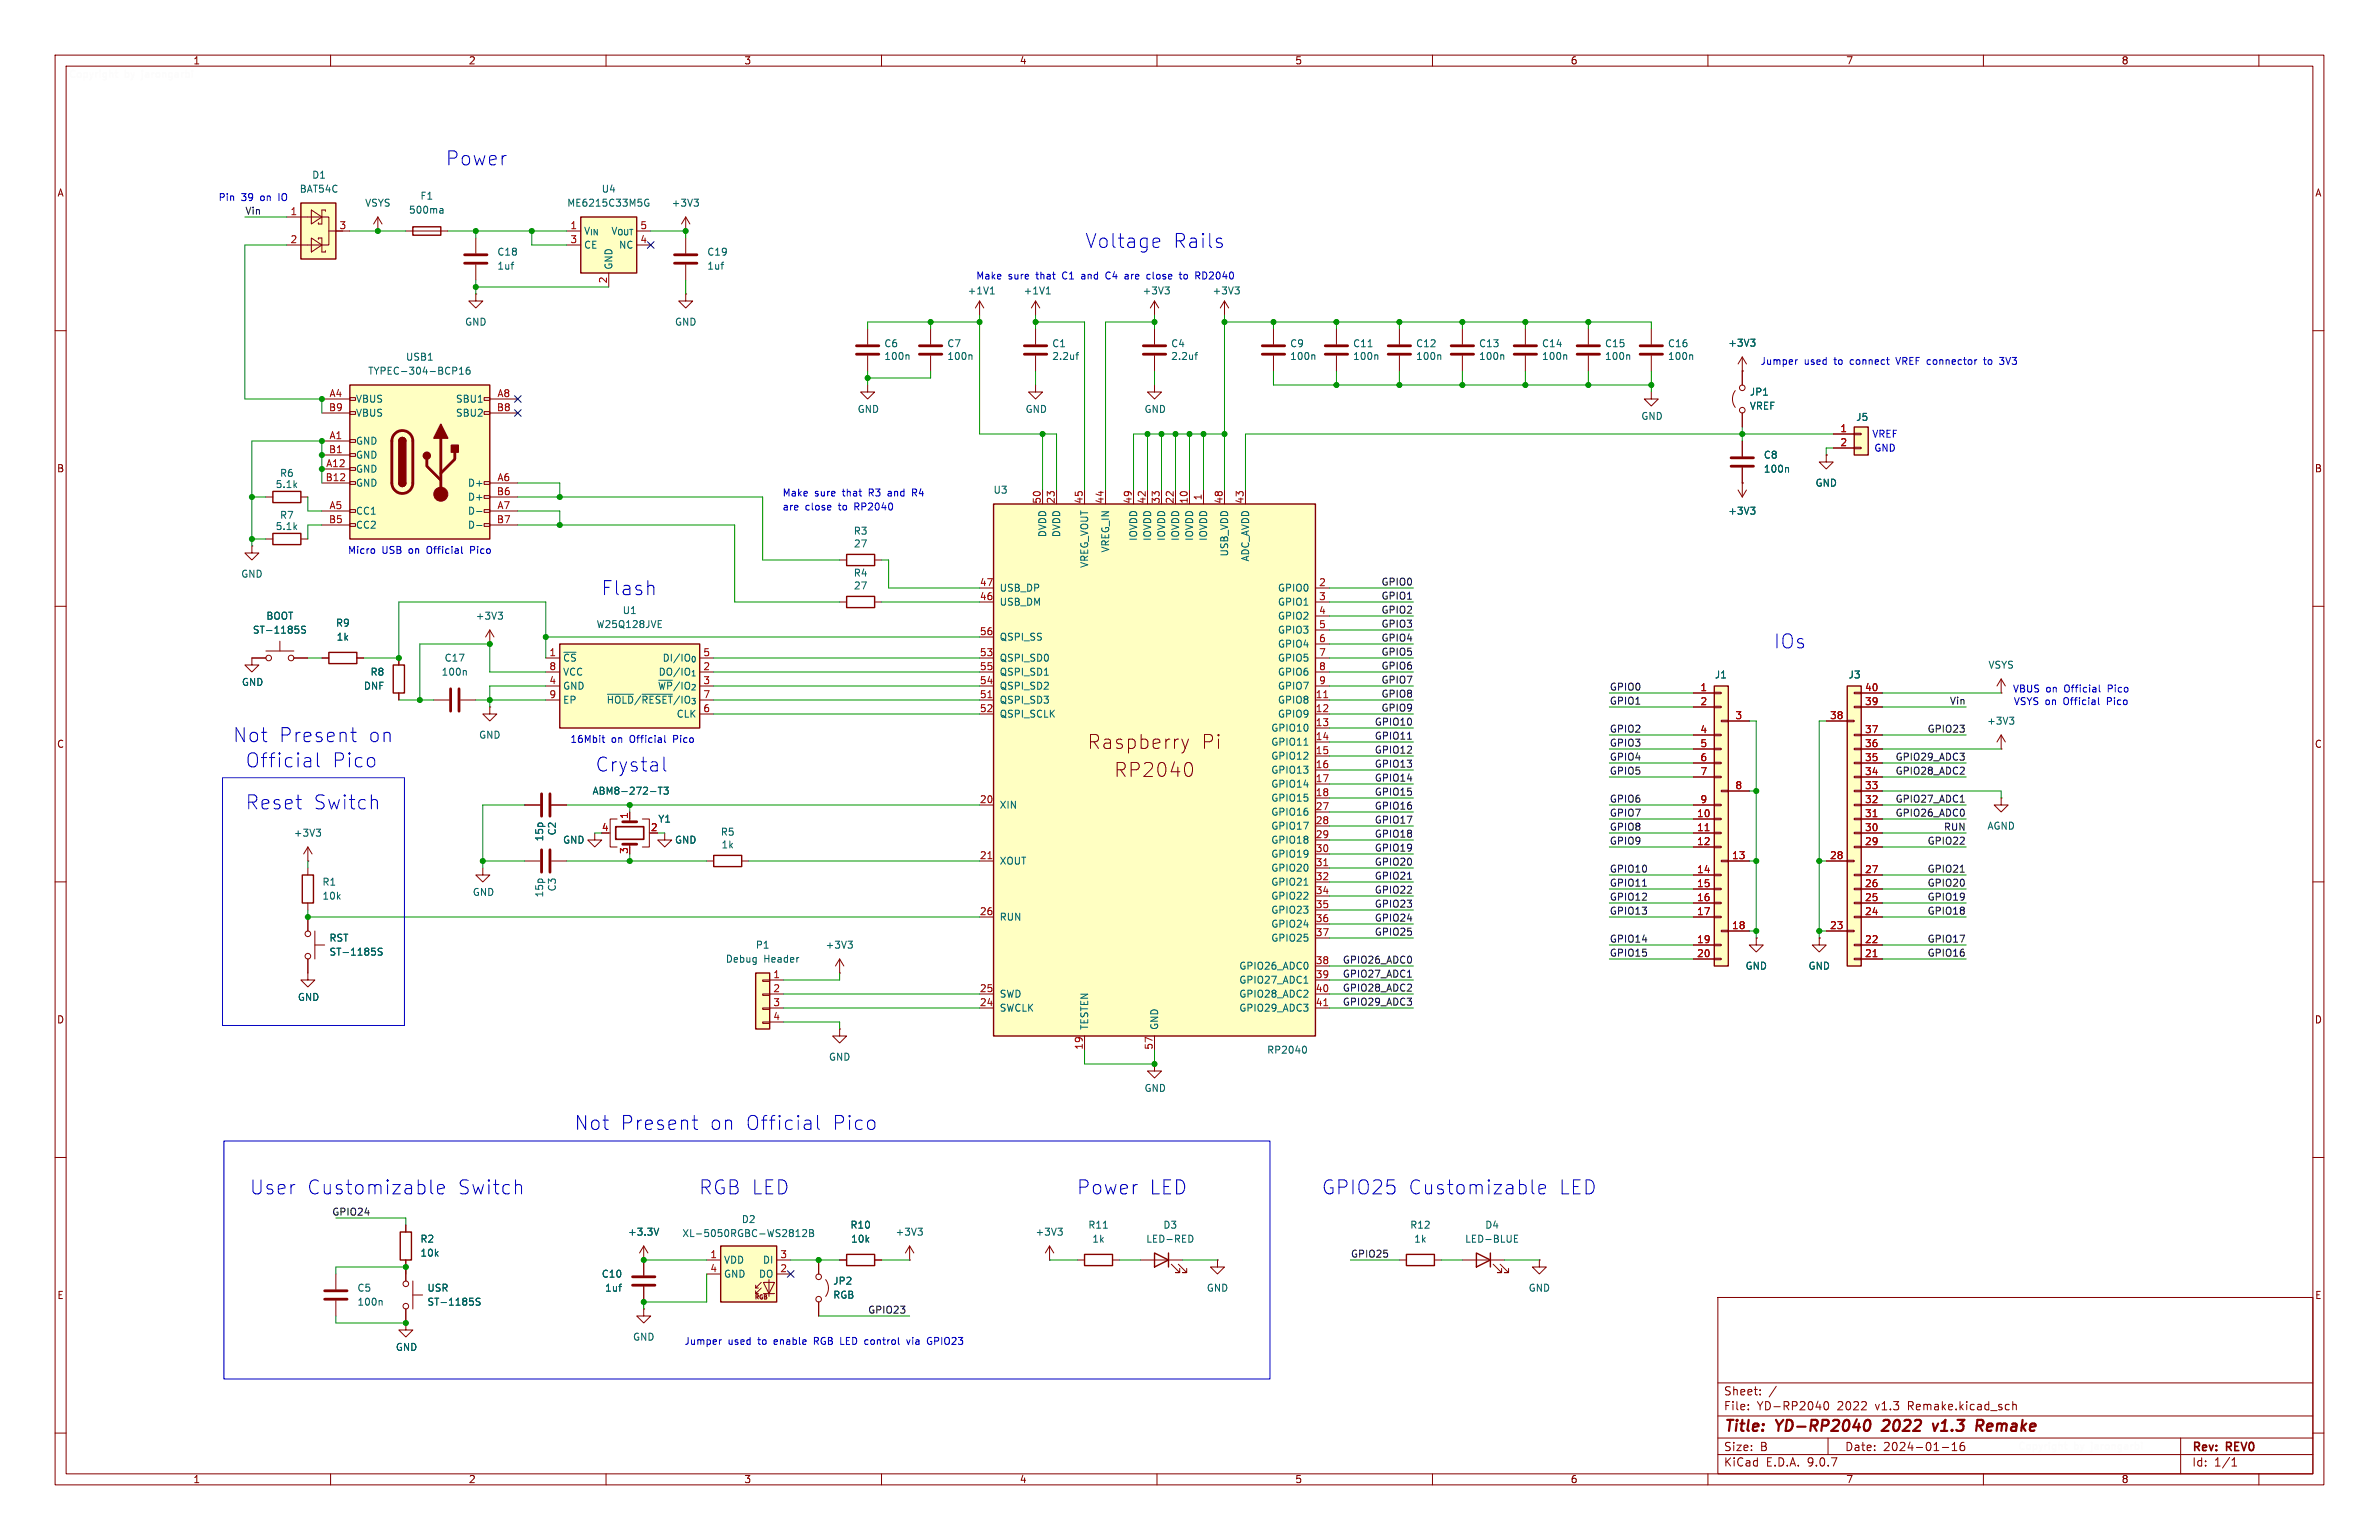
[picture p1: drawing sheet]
<svg xmlns="http://www.w3.org/2000/svg" width="432mm" height="279mm" viewBox="0 0 432 279" stroke-linecap="round" stroke-linejoin="round" font-family="sans-serif">
<defs><g id="words">
<g font-size="3.5" fill="#0000c2">
<text x="80.8" y="30.2">Power</text>
<text x="196.8" y="45.2">Voltage</text>
<text x="212.8" y="45.2">Rails</text>
<text x="109.3" y="108.2">Flash</text>
<text x="321.8" y="117.9">IOs</text>
<text x="42.2" y="134.9">Not</text>
<text x="50.5" y="134.9">Present</text>
<text x="66.6" y="134.9">on</text>
<text x="44.4" y="139.5">Official</text>
<text x="60.1" y="139.5">Pico</text>
<text x="107.9" y="140.2">Crystal</text>
<text x="44.4" y="147.1">Reset</text>
<text x="56.7" y="147.1">Switch</text>
<text x="104.1" y="205.2">Not</text>
<text x="112.4" y="205.2">Present</text>
<text x="128.6" y="205.2">on</text>
<text x="135.1" y="205.2">Official</text>
<text x="150.7" y="205.2">Pico</text>
<text x="45.2" y="216.9">User</text>
<text x="55.6" y="216.9">Customizable</text>
<text x="82.8" y="216.9">Switch</text>
<text x="126.7" y="216.9">RGB LED</text>
<text x="195.3" y="216.9">Power</text>
<text x="208.5" y="216.9">LED</text>
<text x="239.8" y="216.9">GPIO25</text>
<text x="255.4" y="216.9">Customizable</text>
<text x="282.7" y="216.9">LED</text>
</g>
<g font-size="3.5" fill="#840000">
<text x="197.4" y="136.1">Raspberry</text>
<text x="218" y="136.1">Pi</text>
<text x="202.2" y="141.2">RP2040</text>
</g>
<g font-size="2.8" fill="#840000">
<text x="312.8" y="260.3">Title:</text>
<text x="322.5" y="260.3">YD-RP2040</text>
<text x="342.6" y="260.3">2022</text>
<text x="352.5" y="260.3">v1.3</text>
<text x="361.1" y="260.3">Remake</text>
</g>
<g font-size="2.1" fill="#840000">
<text x="312.8" y="256.1">File:</text>
<text x="312.8" y="253.4">Sheet:</text>
<text x="318.9" y="256.1">YD-RP2040</text>
<text x="333.5" y="256.1">2022</text>
<text x="340.6" y="256.1">v1.3</text>
<text x="346.6" y="256.1">Remake.kicad_sch</text>
<text x="312.8" y="263.5">Size:</text>
<text x="319.5" y="263.5">B</text>
<text x="334.8" y="263.5">Date:</text>
<text x="341.8" y="263.5">2024-01-16</text>
<text x="397.8" y="263.7">Rev:</text>
<text x="404.2" y="263.7">REV0</text>
<text x="312.8" y="266.3">KiCad</text>
<text x="320.5" y="266.3">E.D.A.</text>
<text x="328.1" y="266.3">9.0.7</text>
<text x="397.8" y="266.3">Id:</text>
<text x="401.9" y="266.3">1/1</text>
</g>
<g font-size="1.8" fill="#840000">
<text x="35" y="11.9">1</text>
<text x="85" y="11.9">2</text>
<text x="135" y="11.9">3</text>
<text x="185" y="11.9">4</text>
<text x="235" y="11.9">5</text>
<text x="285" y="11.9">6</text>
<text x="335" y="11.9">7</text>
<text x="385" y="11.9">8</text>
<text x="10.3" y="35.9">A</text>
<text x="420.1" y="35.9">A</text>
<text x="10.3" y="85.9">B</text>
<text x="420.1" y="85.9">B</text>
<text x="10.3" y="135.9">C</text>
<text x="420.1" y="135.9">C</text>
<text x="10.3" y="185.9">D</text>
<text x="420.1" y="185.9">D</text>
<text x="10.3" y="235.9">E</text>
<text x="420.1" y="235.9">E</text>
<text x="35" y="269.3">1</text>
<text x="85" y="269.3">2</text>
<text x="135" y="269.3">3</text>
<text x="185" y="269.3">4</text>
<text x="235" y="269.3">5</text>
<text x="285" y="269.3">6</text>
<text x="335" y="269.3">7</text>
<text x="385" y="269.3">8</text>
</g>
<g font-size="1.8" fill="#006464">
<text x="54.3" y="35.2">BAT54C</text>
<text x="56.6" y="32.6">D1</text>
<text x="109.1" y="35.2">U4</text>
<text x="66.2" y="37.7">VSYS</text>
<text x="74.1" y="39">500ma</text>
<text x="76.2" y="36.4">F1</text>
<text x="102.9" y="37.7">ME6215C33M5G</text>
<text x="121.8" y="37.7">+3V3</text>
<text x="90.2" y="46.6">C18</text>
<text x="105.9" y="42.8">V_{IN}V_{OUT}</text>
<text x="105.9" y="45.3">CE</text>
<text x="112.3" y="45.3">NC</text>
<text x="128.3" y="46.6">C19</text>
<text x="90.2" y="49.1">1uf</text>
<text x="111.4" y="49" transform="rotate(-90 111.4 49)">GND</text>
<text x="128.3" y="49.1">1uf</text>
<text x="175.5" y="53.6">+1V1</text>
<text x="185.7" y="53.6">+1V1</text>
<text x="207.3" y="53.6">+3V3</text>
<text x="220" y="53.6">+3V3</text>
<text x="84.3" y="59.3">GND</text>
<text x="122.4" y="59.3">GND</text>
<text x="73.6" y="65.6">USB1</text>
<text x="160.4" y="63.2">C6</text>
<text x="160.4" y="65.5">100n</text>
<text x="171.8" y="63.2">C7</text>
<text x="171.8" y="65.5">100n</text>
<text x="190.9" y="63.2">C1</text>
<text x="190.9" y="65.5">2.2uf</text>
<text x="212.5" y="63.2">C4</text>
<text x="212.5" y="65.5">2.2uf</text>
<text x="234.1" y="63.2">C9</text>
<text x="234.1" y="65.5">100n</text>
<text x="245.5" y="65.5">100n</text>
<text x="245.5" y="63.2">C11</text>
<text x="256.9" y="65.5">100n</text>
<text x="256.9" y="63.2">C12</text>
<text x="268.4" y="65.5">100n</text>
<text x="268.4" y="63.2">C13</text>
<text x="279.8" y="65.5">100n</text>
<text x="279.8" y="63.2">C14</text>
<text x="291.2" y="65.5">100n</text>
<text x="291.2" y="63.2">C15</text>
<text x="302.7" y="65.5">100n</text>
<text x="302.7" y="63.2">C16</text>
<text x="313.6" y="63.1">+3V3</text>
<text x="66.7" y="68.2">TYPEC-304-BCP16</text>
<text x="317.5" y="72">JP1</text>
<text x="64.5" y="73.3">VBUS</text>
<text x="64.5" y="75.8">VBUS</text>
<text x="82.7" y="73.3">SBU1</text>
<text x="82.7" y="75.8">SBU2</text>
<text x="155.6" y="75.1">GND</text>
<text x="186.1" y="75.1">GND</text>
<text x="207.6" y="75.1">GND</text>
<text x="297.8" y="76.4">GND</text>
<text x="317.5" y="74.5">VREF</text>
<text x="336.8" y="76.6">J5</text>
<text x="64.5" y="80.9">GND</text>
<text x="64.5" y="83.4">GND</text>
<text x="320" y="83.4">C8</text>
<text x="49.9" y="88.7">5.1k</text>
<text x="50.7" y="86.7">R6</text>
<text x="64.5" y="86">GND</text>
<text x="64.5" y="88.5">GND</text>
<text x="84.8" y="88.5">D+</text>
<text x="180.2" y="89.8">U3</text>
<text x="320" y="86">100n</text>
<text x="329.4" y="88.5">GND</text>
<text x="50.7" y="94.3">R7</text>
<text x="64.5" y="93.6">CC1</text>
<text x="84.8" y="91">D+</text>
<text x="84.8" y="93.6">D-</text>
<text x="313.6" y="93.6">+3V3</text>
<text x="49.9" y="96.4">5.1k</text>
<text x="64.5" y="96.1">CC2</text>
<text x="84.8" y="96.1">D-</text>
<text x="154.9" y="97.2">R3</text>
<text x="154.9" y="99.5">27</text>
<text x="190.1" y="97.6" transform="rotate(-90 190.1 97.6)">DVDD</text>
<text x="192.6" y="97.6" transform="rotate(-90 192.6 97.6)">DVDD</text>
<text x="201.5" y="100.3" transform="rotate(-90 201.5 100.3)">VREG_IN</text>
<text x="206.6" y="98.2" transform="rotate(-90 206.6 98.2)">IOVDD</text>
<text x="209.1" y="98.2" transform="rotate(-90 209.1 98.2)">IOVDD</text>
<text x="211.7" y="98.2" transform="rotate(-90 211.7 98.2)">IOVDD</text>
<text x="214.2" y="98.2" transform="rotate(-90 214.2 98.2)">IOVDD</text>
<text x="216.8" y="98.2" transform="rotate(-90 216.8 98.2)">IOVDD</text>
<text x="219.3" y="98.2" transform="rotate(-90 219.3 98.2)">IOVDD</text>
<text x="223.1" y="101.1" transform="rotate(-90 223.1 101.1)">USB_VDD</text>
<text x="226.9" y="102" transform="rotate(-90 226.9 102)">ADC_AVDD</text>
<text x="43.7" y="105">GND</text>
<text x="154.9" y="104.8">R4</text>
<text x="154.9" y="107.1">27</text>
<text x="181.4" y="107.5">USB_DP</text>
<text x="197.7" y="103.1" transform="rotate(-90 197.7 103.1)">VREG_VOUT</text>
<text x="231.9" y="107.5">GPIO0</text>
<text x="48.2" y="112.6">BOOT</text>
<text x="60.9" y="113.9">R9</text>
<text x="86.3" y="112.6">+3V3</text>
<text x="112.9" y="111.6">U1</text>
<text x="181.4" y="110.1">USB_DM</text>
<text x="231.9" y="110.1">GPIO1</text>
<text x="231.9" y="112.6">GPIO2</text>
<text x="45.8" y="115.2">ST-1185S</text>
<text x="61" y="116.4">1k</text>
<text x="108.2" y="114.1">W25Q128JVE</text>
<text x="181.4" y="116.4">QSPI_SS</text>
<text x="231.9" y="115.2">GPIO3</text>
<text x="231.9" y="117.7">GPIO4</text>
<text x="43.8" y="124.6">GND</text>
<text x="65.9" y="125.3">DNF</text>
<text x="67.2" y="122.8">R8</text>
<text x="80.1" y="122.8">100n</text>
<text x="80.6" y="120.2">C17</text>
<text x="102.1" y="120.2">~{CS}</text>
<text x="102.1" y="122.8">VCC</text>
<text x="102.1" y="125.3">GND</text>
<text x="119.3" y="125.3">~{WP}/IO_{2}</text>
<text x="119.4" y="122.8">DO/IO_{1}</text>
<text x="120.1" y="120.2">DI/IO_{0}</text>
<text x="181.4" y="120.2">QSPI_SD0</text>
<text x="181.4" y="122.8">QSPI_SD1</text>
<text x="181.4" y="125.3">QSPI_SD2</text>
<text x="231.9" y="120.2">GPIO5</text>
<text x="231.9" y="122.8">GPIO6</text>
<text x="231.9" y="125.3">GPIO7</text>
<text x="311.2" y="123.3">J1</text>
<text x="335.4" y="123.3">J3</text>
<text x="360.8" y="121.5">VSYS</text>
<text x="102.1" y="127.9">EP</text>
<text x="110" y="127.9">~{HOLD}/~{RESET}/IO_{3}</text>
<text x="122.7" y="130.4">CLK</text>
<text x="181.4" y="127.9">QSPI_SD3</text>
<text x="181.4" y="130.4">QSPI_SCLK</text>
<text x="231.9" y="127.9">GPIO8</text>
<text x="231.9" y="130.4">GPIO9</text>
<text x="360.6" y="131.7">+3V3</text>
<text x="86.9" y="134.2">GND</text>
<text x="230.6" y="132.9">GPIO10</text>
<text x="230.6" y="135.5">GPIO11</text>
<text x="230.6" y="138">GPIO12</text>
<text x="230.6" y="140.6">GPIO13</text>
<text x="230.6" y="143.1">GPIO14</text>
<text x="107.5" y="144.4">ABM8-272-T3</text>
<text x="119.4" y="149.5">Y1</text>
<text x="181.4" y="146.9">XIN</text>
<text x="230.6" y="145.6">GPIO15</text>
<text x="230.6" y="148.2">GPIO16</text>
<text x="53.2" y="152">+3V3</text>
<text x="98.8" y="152.8" transform="rotate(-90 98.8 152.8)">15p</text>
<text x="101.1" y="151.7" transform="rotate(-90 101.1 151.7)">C2</text>
<text x="102.1" y="153.3">GND</text>
<text x="122.4" y="153.3">GND</text>
<text x="130.7" y="151.8">R5</text>
<text x="130.9" y="154.1">1k</text>
<text x="230.6" y="150.7">GPIO17</text>
<text x="230.6" y="153.3">GPIO18</text>
<text x="230.6" y="155.8">GPIO19</text>
<text x="360.6" y="150.7">AGND</text>
<text x="58.4" y="160.9">R1</text>
<text x="101.1" y="161.8" transform="rotate(-90 101.1 161.8)">C3</text>
<text x="181.4" y="157.1">XOUT</text>
<text x="230.6" y="158.3">GPIO20</text>
<text x="230.6" y="160.9">GPIO21</text>
<text x="58.4" y="163.4">10k</text>
<text x="85.7" y="162.7">GND</text>
<text x="98.8" y="162.9" transform="rotate(-90 98.8 162.9)">15p</text>
<text x="181.4" y="167.2">RUN</text>
<text x="230.6" y="163.4">GPIO22</text>
<text x="230.6" y="166">GPIO23</text>
<text x="59.7" y="171">RST</text>
<text x="59.7" y="173.6">ST-1185S</text>
<text x="137.1" y="172.3">P1</text>
<text x="149.8" y="172.3">+3V3</text>
<text x="230.6" y="168.5">GPIO24</text>
<text x="230.6" y="171">GPIO25</text>
<text x="131.6" y="174.9">Debug</text>
<text x="138.6" y="174.9">Header</text>
<text x="224.8" y="176.1">GPIO26_ADC0</text>
<text x="224.8" y="178.7">GPIO27_ADC1</text>
<text x="316.7" y="176.1">GND</text>
<text x="328.2" y="176.1">GND</text>
<text x="54" y="181.8">GND</text>
<text x="181.4" y="181.2">SWD</text>
<text x="181.4" y="183.7">SWCLK</text>
<text x="224.8" y="181.2">GPIO28_ADC2</text>
<text x="224.8" y="183.7">GPIO29_ADC3</text>
<text x="197.7" y="186.9" transform="rotate(-90 197.7 186.9)">TESTEN</text>
<text x="210.4" y="186.9" transform="rotate(-90 210.4 186.9)">GND</text>
<text x="229.9" y="191.4">RP2040</text>
<text x="150.4" y="192.6">GND</text>
<text x="207.6" y="198.3">GND</text>
<text x="76.2" y="225.7">R2</text>
<text x="113.9" y="224.4">+3.3V</text>
<text x="123.8" y="224.6">XL-5050RGBC-WS2812B</text>
<text x="134.5" y="222.1">D2</text>
<text x="154.3" y="223.1">R10</text>
<text x="154.4" y="225.7">10k</text>
<text x="162.5" y="224.4">+3V3</text>
<text x="187.9" y="224.4">+3V3</text>
<text x="197.4" y="223.1">R11</text>
<text x="198.2" y="225.7">1k</text>
<text x="208" y="225.7">LED-RED</text>
<text x="211.1" y="223.1">D3</text>
<text x="255.9" y="223.1">R12</text>
<text x="256.6" y="225.7">1k</text>
<text x="265.8" y="225.7">LED-BLUE</text>
<text x="269.5" y="223.1">D4</text>
<text x="76.2" y="228.2">10k</text>
<text x="109.1" y="232">C10</text>
<text x="131.3" y="229.5">VDD</text>
<text x="131.3" y="232">GND</text>
<text x="137.7" y="232">DO</text>
<text x="138.4" y="229.5">DI</text>
<text x="151.1" y="233.3">JP2</text>
<text x="64.8" y="234.5">C5</text>
<text x="64.8" y="237.1">100n</text>
<text x="77.5" y="234.5">USR</text>
<text x="77.5" y="237.1">ST-1185S</text>
<text x="109.7" y="234.5">1uf</text>
<text x="151.1" y="235.8">RGB</text>
<text x="218.9" y="234.5">GND</text>
<text x="277.4" y="234.5">GND</text>
<text x="71.8" y="245.3">GND</text>
<text x="114.8" y="243.4">GND</text>
</g>
<g font-size="1.8" fill="#0000c2">
<text x="39.6" y="36.7">Pin</text>
<text x="43.8" y="36.7">39</text>
<text x="47.4" y="36.7">on</text>
<text x="50.8" y="36.7">IO</text>
<text x="177.1" y="50.9">Make</text>
<text x="183" y="50.9">sure</text>
<text x="188.2" y="50.9">that</text>
<text x="193.1" y="50.9">C1</text>
<text x="196.8" y="50.9">and</text>
<text x="201.4" y="50.9">C4</text>
<text x="205" y="50.9">are</text>
<text x="209.2" y="50.9">close</text>
<text x="215.4" y="50.9">to</text>
<text x="218.5" y="50.9">RD2040</text>
<text x="319.5" y="66.4">Jumper</text>
<text x="327.5" y="66.4">used</text>
<text x="333" y="66.4">to</text>
<text x="336.1" y="66.4">connect</text>
<text x="344.7" y="66.4">VREF connector</text>
<text x="361" y="66.4">to</text>
<text x="364.1" y="66.4">3V3</text>
<text x="339.7" y="79.6">VREF</text>
<text x="340.1" y="82.1">GND</text>
<text x="141.9" y="92.8">are</text>
<text x="142" y="90.3">Make</text>
<text x="146.1" y="92.8">close</text>
<text x="147.8" y="90.3">sure</text>
<text x="152.3" y="92.8">to</text>
<text x="153.1" y="90.3">that</text>
<text x="155.4" y="92.8">RP2040</text>
<text x="158" y="90.3">R3</text>
<text x="161.6" y="90.3">and</text>
<text x="166.3" y="90.3">R4</text>
<text x="63.1" y="100.7">Micro</text>
<text x="69.3" y="100.7">USB</text>
<text x="74.3" y="100.7">on</text>
<text x="77.8" y="100.7">Official</text>
<text x="85.8" y="100.7">Pico</text>
<text x="365.3" y="125.8">VBUS</text>
<text x="371.3" y="125.8">on</text>
<text x="374.8" y="125.8">Official</text>
<text x="382.9" y="125.8">Pico</text>
<text x="365.4" y="128.1">VSYS on</text>
<text x="374.7" y="128.1">Official</text>
<text x="382.7" y="128.1">Pico</text>
<text x="103.4" y="135">16Mbit</text>
<text x="110.9" y="135">on</text>
<text x="114.4" y="135">Official</text>
<text x="122.5" y="135">Pico</text>
<text x="124.1" y="244.2">Jumper</text>
<text x="132.1" y="244.2">used</text>
<text x="137.7" y="244.2">to</text>
<text x="140.8" y="244.2">enable</text>
<text x="148.2" y="244.2">RGB LED control</text>
<text x="165.7" y="244.2">via</text>
<text x="169.6" y="244.2">GPIO23</text>
</g>
<g font-size="1.8" fill="#0f0f0f">
<text x="44.4" y="39">Vin</text>
<text x="250.7" y="106.3">GPIO0</text>
<text x="250.7" y="114">GPIO3</text>
<text x="250.7" y="108.9">GPIO1</text>
<text x="250.7" y="111.4">GPIO2</text>
<text x="250.7" y="116.5">GPIO4</text>
<text x="250.7" y="119">GPIO5</text>
<text x="250.7" y="121.6">GPIO6</text>
<text x="250.7" y="124.1">GPIO7</text>
<text x="292.1" y="125.4">GPIO0</text>
<text x="249.4" y="131.7">GPIO10</text>
<text x="250.7" y="129.2">GPIO9</text>
<text x="250.7" y="126.7">GPIO8</text>
<text x="292.1" y="127.9">GPIO1</text>
<text x="353.8" y="127.9">Vin</text>
<text x="249.4" y="134.3">GPIO11</text>
<text x="249.4" y="136.8">GPIO12</text>
<text x="292.1" y="135.5">GPIO3</text>
<text x="292.1" y="133">GPIO2</text>
<text x="349.8" y="133">GPIO23</text>
<text x="249.4" y="141.9">GPIO14</text>
<text x="249.4" y="139.4">GPIO13</text>
<text x="292.1" y="140.6">GPIO5</text>
<text x="292.1" y="138.1">GPIO4</text>
<text x="344" y="140.6">GPIO28_ADC2</text>
<text x="344" y="138.1">GPIO29_ADC3</text>
<text x="249.4" y="147">GPIO16</text>
<text x="249.4" y="149.5">GPIO17</text>
<text x="249.4" y="144.4">GPIO15</text>
<text x="292.1" y="148.2">GPIO7</text>
<text x="292.1" y="145.7">GPIO6</text>
<text x="344" y="148.2">GPIO26_ADC0</text>
<text x="344" y="145.7">GPIO27_ADC1</text>
<text x="249.4" y="154.6">GPIO19</text>
<text x="249.4" y="152.1">GPIO18</text>
<text x="292.1" y="153.3">GPIO9</text>
<text x="292.1" y="150.8">GPIO8</text>
<text x="349.8" y="153.3">GPIO22</text>
<text x="352.7" y="150.8">RUN</text>
<text x="249.4" y="157.1">GPIO20</text>
<text x="249.4" y="159.7">GPIO21</text>
<text x="292.1" y="160.9">GPIO11</text>
<text x="292.1" y="158.4">GPIO10</text>
<text x="349.8" y="158.4">GPIO21</text>
<text x="349.8" y="160.9">GPIO20</text>
<text x="249.4" y="167.3">GPIO24</text>
<text x="249.4" y="162.2">GPIO22</text>
<text x="249.4" y="164.8">GPIO23</text>
<text x="292.1" y="166">GPIO13</text>
<text x="292.1" y="163.5">GPIO12</text>
<text x="349.8" y="166">GPIO18</text>
<text x="349.8" y="163.5">GPIO19</text>
<text x="249.4" y="169.8">GPIO25</text>
<text x="292.1" y="173.6">GPIO15</text>
<text x="292.1" y="171.1">GPIO14</text>
<text x="349.8" y="173.6">GPIO16</text>
<text x="349.8" y="171.1">GPIO17</text>
<text x="243.6" y="177.5">GPIO27_ADC1</text>
<text x="243.6" y="174.9">GPIO26_ADC0</text>
<text x="243.6" y="180">GPIO28_ADC2</text>
<text x="243.6" y="182.5">GPIO29_ADC3</text>
<text x="60.2" y="220.6">GPIO24</text>
<text x="245.1" y="228.3">GPIO25</text>
<text x="157.5" y="238.4">GPIO23</text>
</g>
<g font-size="1.8" fill="#a90000">
<text x="52.6" y="39.1">1</text>
<text x="61.5" y="41.7">3</text>
<text x="103.4" y="41.7">1</text>
<text x="116.1" y="41.7">5</text>
<text x="52.6" y="44.2">2</text>
<text x="103.4" y="44.2">3</text>
<text x="116.1" y="44.2">4</text>
<text x="110.2" y="51.5" transform="rotate(-90 110.2 51.5)">2</text>
<text x="59.6" y="74.7">B9</text>
<text x="59.7" y="72.1">A4</text>
<text x="90.1" y="74.7">B8</text>
<text x="90.2" y="72.1">A8</text>
<text x="59.6" y="82.3">B1</text>
<text x="59.7" y="79.8">A1</text>
<text x="333.9" y="78.5">1</text>
<text x="333.9" y="81">2</text>
<text x="59" y="87.4">B12</text>
<text x="59.1" y="84.8">A12</text>
<text x="90.1" y="89.9">B6</text>
<text x="90.2" y="87.4">A6</text>
<text x="59.6" y="95">B5</text>
<text x="59.7" y="92.5">A5</text>
<text x="90.1" y="95">B7</text>
<text x="90.2" y="92.5">A7</text>
<text x="189" y="91.5" transform="rotate(-90 189 91.5)">50</text>
<text x="191.5" y="91.5" transform="rotate(-90 191.5 91.5)">23</text>
<text x="196.6" y="91.5" transform="rotate(-90 196.6 91.5)">45</text>
<text x="200.4" y="91.5" transform="rotate(-90 200.4 91.5)">44</text>
<text x="205.5" y="91.5" transform="rotate(-90 205.5 91.5)">49</text>
<text x="208" y="91.5" transform="rotate(-90 208 91.5)">42</text>
<text x="210.6" y="91.5" transform="rotate(-90 210.6 91.5)">33</text>
<text x="213.1" y="91.5" transform="rotate(-90 213.1 91.5)">22</text>
<text x="215.6" y="91.5" transform="rotate(-90 215.6 91.5)">10</text>
<text x="218.2" y="90.9" transform="rotate(-90 218.2 90.9)">1</text>
<text x="222" y="91.5" transform="rotate(-90 222 91.5)">48</text>
<text x="225.8" y="91.5" transform="rotate(-90 225.8 91.5)">43</text>
<text x="177.8" y="106.4">47</text>
<text x="239.3" y="106.4">2</text>
<text x="177.8" y="109">46</text>
<text x="239.3" y="109">3</text>
<text x="239.3" y="111.5">4</text>
<text x="99.6" y="119.1">1</text>
<text x="127.6" y="119.1">5</text>
<text x="177.8" y="115.3">56</text>
<text x="177.8" y="119.1">53</text>
<text x="239.3" y="114">5</text>
<text x="239.3" y="116.6">6</text>
<text x="239.3" y="119.1">7</text>
<text x="99.6" y="121.7">8</text>
<text x="99.6" y="124.2">4</text>
<text x="127.6" y="121.7">2</text>
<text x="127.6" y="124.2">3</text>
<text x="177.8" y="121.7">55</text>
<text x="177.8" y="124.2">54</text>
<text x="239.3" y="121.7">8</text>
<text x="239.3" y="124.2">9</text>
<text x="308.5" y="125.5">1</text>
<text x="338.4" y="125.5">40</text>
<text x="99.6" y="126.7">9</text>
<text x="127.6" y="126.7">7</text>
<text x="127.6" y="129.3">6</text>
<text x="177.8" y="126.7">51</text>
<text x="177.8" y="129.3">52</text>
<text x="238.7" y="126.7">11</text>
<text x="238.7" y="129.3">12</text>
<text x="238.7" y="131.8">13</text>
<text x="308.5" y="128">2</text>
<text x="314.9" y="130.6">3</text>
<text x="332.1" y="130.6">38</text>
<text x="338.4" y="128">39</text>
<text x="238.7" y="134.4">14</text>
<text x="238.7" y="136.9">15</text>
<text x="308.5" y="133.1">4</text>
<text x="308.5" y="135.6">5</text>
<text x="338.4" y="133.1">37</text>
<text x="338.4" y="135.6">36</text>
<text x="238.7" y="139.4">16</text>
<text x="238.7" y="142">17</text>
<text x="308.5" y="138.2">6</text>
<text x="308.5" y="140.7">7</text>
<text x="314.9" y="143.3">8</text>
<text x="338.4" y="138.2">35</text>
<text x="338.4" y="140.7">34</text>
<text x="338.4" y="143.3">33</text>
<text x="114" y="148.7" transform="rotate(-90 114 148.7)">1</text>
<text x="177.8" y="145.8">20</text>
<text x="238.7" y="144.5">18</text>
<text x="238.7" y="147.1">27</text>
<text x="238.7" y="149.6">28</text>
<text x="307.9" y="148.3">10</text>
<text x="308.5" y="145.8">9</text>
<text x="338.4" y="145.8">32</text>
<text x="338.4" y="148.3">31</text>
<text x="109.1" y="150.9">4</text>
<text x="114" y="155" transform="rotate(-90 114 155)">3</text>
<text x="118" y="150.9">2</text>
<text x="177.8" y="156">21</text>
<text x="238.7" y="152.1">29</text>
<text x="238.7" y="154.7">30</text>
<text x="307.9" y="150.9">11</text>
<text x="307.9" y="153.4">12</text>
<text x="314.3" y="156">13</text>
<text x="332.1" y="156">28</text>
<text x="338.4" y="150.9">30</text>
<text x="338.4" y="153.4">29</text>
<text x="238.7" y="157.2">31</text>
<text x="238.7" y="159.8">32</text>
<text x="307.9" y="158.5">14</text>
<text x="307.9" y="161">15</text>
<text x="338.4" y="158.5">27</text>
<text x="338.4" y="161">26</text>
<text x="177.8" y="166.1">26</text>
<text x="238.7" y="162.3">34</text>
<text x="238.7" y="164.8">35</text>
<text x="238.7" y="167.4">36</text>
<text x="307.9" y="163.6">16</text>
<text x="307.9" y="166.1">17</text>
<text x="338.4" y="163.6">25</text>
<text x="338.4" y="166.1">24</text>
<text x="238.7" y="169.9">37</text>
<text x="307.9" y="171.2">19</text>
<text x="307.9" y="173.7">20</text>
<text x="314.3" y="168.7">18</text>
<text x="332.1" y="168.7">23</text>
<text x="338.4" y="171.2">22</text>
<text x="338.4" y="173.7">21</text>
<text x="140.3" y="177.5">1</text>
<text x="238.7" y="175">38</text>
<text x="238.7" y="177.5">39</text>
<text x="140.3" y="180.1">2</text>
<text x="140.3" y="182.6">3</text>
<text x="140.3" y="185.2">4</text>
<text x="177.8" y="180.1">25</text>
<text x="177.8" y="182.6">24</text>
<text x="238.7" y="180.1">40</text>
<text x="238.7" y="182.6">41</text>
<text x="196.6" y="190.5" transform="rotate(-90 196.6 190.5)">19</text>
<text x="209.3" y="190.5" transform="rotate(-90 209.3 190.5)">57</text>
<text x="128.8" y="228.3">1</text>
<text x="128.8" y="230.9">4</text>
<text x="141.5" y="228.3">3</text>
<text x="141.5" y="230.9">2</text>
</g>
<text font-size="1.1" fill="#840000" x="136.9" y="235.9">RGB</text>
</g></defs>
<g fill="none" stroke="#840000" stroke-width=".18">
<path d="M10 10h411.8v259.4h-411.8zM12 12h407.8v255.4h-407.8zM60 10v2M110 10v2M160 10v2M210 10v2M260 10v2M310 10v2M360 10v2M410 10v2M10 60h2M419.8 60h2"/>
<path d="M10 110h2M45.7 119.4h2.6M48.3 118.1h5M50.8 116.3v1.8M53.3 119.4h2.6M419.8 110h2M88.9 128.3v1.2h-1.3l1.3 1.3 1.3-1.3h-1.3M88.9 128.3h.1M10 160h2M419.8 160h2M10 210h2M419.8 210h2"/>
<path d="M311.8 235.4h108v32h-108zM10 260h2M311.8 256.9h108M311.8 250.9h108M317.3 255.6v.2M317.3 254.9v.1M319.5 252.9v.2M319.5 252.2v.1M322.4 251.5l-1.3 1.9M331.2 254.4l.2-.1a.8 .8 0 0 1 .5 .7 .8 .8 0 0 1-.5 .8l-.2-.2-.2-.4zM365.3 254.3v1.5M365.3 254.9l.2-.1 .4 .1 .1 .9"/>
<path d="M419.8 260h2M60 267.4v2M110 267.4v2M160 267.4v2M210 267.4v2M260 267.4v2M310 267.4v2M311.8 263.9h108M311.8 260.9h108M331.8 260.9v3M352.5 262.6h1.2M354.3 263.2h.9"/>
<path d="M354.3 262.1l.5-.4v1.5M356.5 261.7a.59 .59 0 0 0-.7 .6v.6l.1 .2 .4 .1 .2-.2 .1-.5-.1-.2h-.5l-.2 .2M360 267.4v2M395.8 260.9v6.5M405.1 266h.9M405.1 264.9l.4-.4v1.5M410 267.4v2"/>
<circle cx="48.8" cy="119.4" r=".51"/>
<circle cx="52.8" cy="119.4" r=".51"/>
</g>
<path d="M338.3 258.4a.77 .77 0 0 1 .8-.8 1.25 1.25 0 0 1-.2 2l-.5-.2M342.8 258.5l-1.3 1.1h1.3M350.8 258.3l.3 1.3 .7-1.3M358.9 257.6l1 .1a.58 .58 0 0 1-.3 1h-.8M359.3 258.7l.5 .9" fill="none" stroke="#840000" stroke-width=".4"/>
<path d="M55.5 113.7l-.5-.1-.2 .1v.4l.5 .2 .2 .3-.3 .3-.5-.1" fill="none" stroke="#006464" stroke-width=".18"/>
<path d="M54.6 36.8h6.4v10.2h-6.4z" fill="#ffffc2"/>
<path d="M54.6 36.8h6.4v10.2h-6.4zM72.6 223.5h2.1v5.1h-2.1z" fill="none" stroke="#840000" stroke-width=".25"/>
<path d="M52.1 39.4h7.6v5.1h-7.6M56.5 38.1l1.9 1.3-1.9 1.2zM59.1 38.4v-.3h-.7v2.5h-.6v-.2M56.5 43.2l1.9 1.3-1.9 1.2zM57.8 43.4v-.2h.6v2.5h.7v-.2M59.7 41.9h3.8M73.7 222.3v1.2M73.7 228.6v1.3" fill="none" stroke="#840000" stroke-width=".18"/>
<path d="M335.3 124.5h2.5v50.8h-2.5z" fill="#ffffc2"/>
<g fill="none" stroke="#840000" stroke-width=".18">
<path d="M68.6 39.4l-.8 1.2M68.6 39.4l.7 1.2M68.6 39.4v2.5M68.6 41.9h.1M86.4 43.2v2.8M86.4 48v2.8M157.5 69.9v1.2h1.2l-1.2 1.3-1.3-1.3h1.3M315.5 88.9l.7 1.3M316.2 87.6h.1M316.2 87.6v2.6M317 88.9l-.8 1.3M331.5 130.8h3.8"/>
<path d="M335.3 130.7h1.2v.2h-1.2zM336.5 125.6h1.3v.3h-1.3zM336.5 128.1h1.3v.3h-1.3zM336.5 133.2h1.3v.3h-1.3zM336.5 135.8h1.3v.2h-1.3zM336.5 138.3h1.3v.3h-1.3zM337.8 125.7h3.8M337.8 128.3h3.8M337.8 133.4h3.8M337.8 135.9h3.8M337.8 138.4h3.8M55.9 156.2h.1"/>
<path d="M55.9 153.7v2.5M55.9 157.5v1.3M55.9 153.7l-.8 1.2M55.9 153.7l.7 1.2M87.6 157.5v1.3h1.3l-1.3 1.2-1.2-1.2h1.2M95.2 146.1h2.8M95.2 156.2h2.8M100.1 146.1h2.8M100.1 156.2h2.8M107.9 151.1v1.3h1.3l-1.3 1.3-1.2-1.3h1.2M331.5 156.2h3.8M335.3 156.1h1.2v.2h-1.2z"/>
<path d="M336.5 140.8h1.3v.3h-1.3zM336.5 143.4h1.3v.2h-1.3zM336.5 145.9h1.3v.3h-1.3zM336.5 148.5h1.3v.2h-1.3zM336.5 151h1.3v.3h-1.3zM336.5 153.5h1.3v.3h-1.3zM336.5 158.6h1.3v.3h-1.3zM337.8 141h3.8M337.8 143.5h3.8M337.8 146.1h3.8M337.8 148.6h3.8M337.8 151.1h3.8"/>
<path d="M337.8 153.7h3.8M337.8 158.8h3.8M55.9 174v3.8h1.2l-1.2 1.3-1.3-1.3h1.3M55.9 163.8v1.3M55.9 166.4v2.5M57.1 171.5h1.8M57.1 168.9v5.1M331.5 168.9h3.8M335.3 168.8h1.2v.2h-1.2zM336.5 161.2h1.3v.2h-1.3zM336.5 163.7h1.3v.3h-1.3zM336.5 166.2h1.3v.3h-1.3z"/>
<path d="M336.5 171.3h1.3v.3h-1.3zM336.5 173.9h1.3v.2h-1.3zM337.8 161.3h3.8M337.8 163.8h3.8M337.8 166.4h3.8M337.8 171.5h3.8M337.8 174h3.8M152.4 228.6h1.3M158.7 228.6h1.3"/>
<circle cx="55.9" cy="173.5" r=".51"/>
<circle cx="55.9" cy="169.4" r=".51"/>
</g>
<path d="M335.3 124.5h2.5v50.8h-2.5zM54.9 158.8h2v5h-2zM153.7 227.6h5v2h-5z" fill="none" stroke="#840000" stroke-width=".25"/>
<path d="M340 148.2h.7M340 173.6h.7" fill="none" stroke="#a90000" stroke-width=".18"/>
<path d="M84.3 46.2h4.1M84.3 47.8h4.1M98.3 144v4.1M98.3 154.2v4M99.8 144v4.1M99.8 154.2v4" fill="none" stroke="#840000" stroke-width=".51"/>
<path d="M92.8 48h.4M93.1 47.6h.1M317.7 92h.8l-.4 .5M318.3 92.5l.2 .2v.3l-.2 .3M57.4 150.4h.8l-.4 .5M57.9 150.9l.3 .3v.3l-.3 .2M69.4 172.1l-.5-.1-.2 .2v.3l.5 .3 .2 .3-.3 .2-.5-.1" fill="none" stroke="#006464" stroke-width=".18"/>
<path d="M311.1 124.5h2.6v50.8h-2.6z" fill="#ffffc2"/>
<path d="M311.1 124.5h2.6v50.8h-2.6z" fill="none" stroke="#840000" stroke-width=".25"/>
<g fill="none" stroke="#840000" stroke-width=".18">
<path d="M209.5 54.6l-.7 1.3M209.5 54.6l.8 1.3M209.5 54.6v2.6M231.1 59.7v2.8M242.6 59.7v2.8M265.4 59.7v2.8M288.3 59.7v2.8M231.1 64.5v2.8M242.6 64.5v2.8M265.4 64.5v2.8M288.3 64.5v2.8M307.3 125.7h3.8"/>
<path d="M307.3 128.3h3.8M307.3 133.4h3.8M307.3 135.9h3.8M307.3 138.4h3.8M311.1 125.6h1.3v.3h-1.3zM311.1 128.1h1.3v.3h-1.3zM311.1 133.2h1.3v.3h-1.3zM311.1 135.8h1.3v.2h-1.3zM311.1 138.3h1.3v.3h-1.3zM312.4 130.7h1.3v.2h-1.3zM313.7 130.8h3.8M363.2 135.9h.1"/>
<path d="M363.2 125.7h.1M363.2 133.4l-.7 1.2M363.2 133.4l.8 1.2M363.2 123.2v2.5M363.2 133.4v2.5M363.2 123.2l-.7 1.3M363.2 123.2l.8 1.3M307.3 141h3.8M307.3 146.1h3.8M307.3 148.6h3.8M307.3 151.1h3.8M307.3 153.7h3.8"/>
<path d="M307.3 158.8h3.8M311.1 140.8h1.3v.3h-1.3zM311.1 145.9h1.3v.3h-1.3zM311.1 148.5h1.3v.2h-1.3zM311.1 151h1.3v.3h-1.3zM311.1 153.5h1.3v.3h-1.3zM311.1 158.6h1.3v.3h-1.3zM312.4 143.4h1.3v.2h-1.3zM312.4 156.1h1.3v.2h-1.3zM313.7 143.5h3.8M313.7 156.2h3.8M307.3 161.3h3.8"/>
<path d="M307.3 163.8h3.8M307.3 166.4h3.8M307.3 171.5h3.8M307.3 174h3.8M311.1 161.2h1.3v.2h-1.3zM311.1 163.7h1.3v.3h-1.3zM311.1 166.2h1.3v.3h-1.3zM311.1 171.3h1.3v.3h-1.3zM311.1 173.9h1.3v.2h-1.3zM312.4 168.8h1.3v.2h-1.3zM313.7 168.9h3.8"/>
</g>
<path d="M309.5 150.7h.7" fill="none" stroke="#a90000" stroke-width=".18"/>
<path d="M211.4 52.1h.8l-.4 .4M212 52.5l.2 .3v.3l-.2 .2M238.5 64.4l.1 .2v.6M248.3 62.9h.7M249.9 64.4l.2 .2v.6M272.8 64.4l.1 .2v.6M295.6 64.4l.2 .2v.6M364.7 130.1h.8l-.4 .5M365.3 130.6l.2 .2v.3l-.2 .3" fill="none" stroke="#006464" stroke-width=".18"/>
<path d="M229.1 62.7h4.1M229.1 64.3h4.1M240.5 62.7h4.1M240.5 64.3h4.1M263.4 62.7h4.1M263.4 64.3h4.1M286.3 62.7h4M286.3 64.3h4" fill="none" stroke="#840000" stroke-width=".51"/>
<path d="M130.8 226.1h10.2v10.1h-10.2z" fill="#ffffc2"/>
<path d="M74.9 41.1h5.1v1.6h-5.1zM130.8 226.1h10.2v10.1h-10.2z" fill="none" stroke="#840000" stroke-width=".25"/>
<g fill="none" stroke="#840000" stroke-width=".18">
<path d="M73.7 41.9h7.6M86.4 53.3v1.3h1.2l-1.2 1.3-1.3-1.3h1.3M86.4 53.3h.1M222.2 54.6l-.7 1.3M222.2 54.6l.8 1.3M222.2 54.6v2.6M152.4 176.5h.1M152.4 174l-.8 1.3M152.4 174l.8 1.3M152.4 174v2.5M116.8 228.6h.1M116.8 226.1v5.3"/>
<path d="M116.8 233.4v2.8M116.8 226.1l-.7 1.2M116.8 226.1l.8 1.2M128.3 228.6h2.5M128.3 231.1h2.5M137.2 233.7h.5M137.2 234.7h.5M138.2 232.7l-1 1v-.5M138.2 233.7l-1 1v-.5M138.6 232.7h2l-1 2zM138.6 234.7h2M139.6 232.2v3"/>
<path d="M141 228.6h2.5M141 231.1h2.5"/>
</g>
<g fill="none" stroke="#006464" stroke-width=".18">
<path d="M80 37.8h.2l.2 .2v.7M80.4 38.6l-.4 .1M80.4 38.1l-.4 .1M224.1 52.1h.8l-.4 .4M224.7 52.5l.2 .3v.3l-.2 .2M153.9 170.8h.8l-.4 .4M154.5 171.2l.2 .3v.3l-.2 .2M112.3 233.4h.5M112.7 233h.1M119.6 222.8l-.5 1.3M144.5 224.4h.7M144.6 223.4l.2-.3v1.3"/>
<path d="M145.7 223.2l.5-.1 .2 .3-.8 1h.8M147 223.1h.4l.2 .2-.2 .4 .2 .1 .1 .3-.3 .3h-.4zM147 223.7h.4"/>
</g>
<path d="M114.8 231.6h4.1M114.8 233.2h4.1" fill="none" stroke="#840000" stroke-width=".51"/>
<path d="M137.2 176.5h2.5v10.2h-2.5z" fill="#ffffc2"/>
<path d="M153.7 100.6h5v2h-5zM153.7 108.2h5v2h-5zM129.5 155.2h5.1v2h-5.1zM137.2 176.5h2.5v10.2h-2.5z" fill="none" stroke="#840000" stroke-width=".25"/>
<g fill="none" stroke="#840000" stroke-width=".18">
<path d="M124.5 43.2v2.8M124.5 48v2.8M299.7 59.7v2.8M299.7 71.1v1.3h1.3l-1.3 1.3-1.3-1.3h1.3M299.7 64.5v2.8M316.2 67.3h.1M316.2 64.8l-.7 1.2M316.2 64.8l.8 1.2M316.2 64.8v2.5M152.4 101.6h1.3M152.4 109.2h1.3M158.7 101.6h1.3"/>
<path d="M158.7 109.2h1.3M128.3 156.2h1.2M134.6 156.2h1.3M138.4 177.8h1.3v.3h-1.3zM139.7 177.8h2.5M138.4 180.3h1.3v.3h-1.3zM138.4 182.9h1.3v.2h-1.3zM138.4 185.4h1.3v.3h-1.3zM139.7 180.3h2.5M139.7 182.9h2.5M139.7 185.4h2.5"/>
</g>
<path d="M122.4 46.2h4.1M122.4 47.8h4.1M297.7 62.7h4.1M297.7 64.3h4.1" fill="none" stroke="#840000" stroke-width=".51"/>
<path d="M130.9 48h.4M131.2 47.6h.1M307 64.4l.2 .2v.6M317.7 61.5h.8l-.4 .5M318.3 62l.2 .3v.3l-.2 .2" fill="none" stroke="#006464" stroke-width=".18"/>
<path d="M336.5 77.5h2.6v5.1h-2.6z" fill="#ffffc2"/>
<path d="M336.5 77.5h2.6v5.1h-2.6z" fill="none" stroke="#840000" stroke-width=".25"/>
<path d="M332.7 78.7h3.8M336.5 78.6h1.3v.3h-1.3zM332.7 81.3h3.8M336.5 81.2h1.3v.2h-1.3zM61 231.1v2.8M61 236v2.8M116.8 237.5v1.3h1.3l-1.3 1.2-1.2-1.2h1.2M116.8 237.5h.1M73.7 240v1.3h1.2l-1.2 1.3-1.3-1.3h1.3" fill="none" stroke="#840000" stroke-width=".18"/>
<path d="M58.9 234.2h4.1M58.9 235.7h4.1" fill="none" stroke="#840000" stroke-width=".51"/>
<path d="M69.2 236l.2 .1v.7" fill="none" stroke="#006464" stroke-width=".18"/>
<path d="M105.4 39.4h10.2v10.1h-10.2z" fill="#ffffc2"/>
<path d="M105.4 39.4h10.2v10.1h-10.2z" fill="none" stroke="#840000" stroke-width=".25"/>
<g fill="none" stroke="#840000" stroke-width=".18">
<path d="M102.9 41.9h2.5M102.9 44.5h2.5M110.5 49.5v2.6M115.6 44.5h2.5M110.5 151.1h.2M112 148.6h-1.3v5.1h1.3M114.3 147.3v1.3M114.3 153.2v.5M116.6 148.6h1.3v5.1h-1.3M73.7 229.9v2.5M73.7 237.5v2.5M74.9 235h1.8"/>
<path d="M74.9 232.4v5.1"/>
<circle cx="73.7" cy="237" r=".51"/>
<circle cx="73.7" cy="232.9" r=".51"/>
</g>
<path d="M117 36.9l.1 .3 .3 .2 .4-.1v-.4h-.3M117.7 36.2h-.5l-.2 .5M118.1 143.6h.9M119.5 142.8h.7M119.8 142.8v1.3M120.5 142.8h.8l-.4 .5 .3 .1v.6l-.2 .1-.5-.1M87.1 235.6l-.4-.1-.2 .2v.3l.5 .3 .1 .3-.2 .2-.5-.1" fill="none" stroke="#006464" stroke-width=".18"/>
<path d="M113 149.1h2.6M113 153.2h2.6" fill="none" stroke="#840000" stroke-width=".51"/>
<path d="M111.8 150h5v2.3h-5z" fill="none" stroke="#840000" stroke-width=".3"/>
<path d="M180.3 91.4h58.5v96.6h-58.5z" fill="#ffffc2"/>
<path d="M180.3 91.4h58.5v96.6h-58.5zM59.7 118.4h5.1v2h-5.1zM71.4 120.7h2v5h-2z" fill="none" stroke="#840000" stroke-width=".25"/>
<g fill="none" stroke="#840000" stroke-width=".18">
<path d="M124.5 39.4l-.8 1.2M124.5 39.4l.7 1.2M124.5 39.4v2.5M124.5 41.9h.1M157.5 59.7v2.8M177.8 54.6l-.8 1.3M177.8 54.6l.8 1.3M177.8 54.6v2.6M188 54.6l-.8 1.3M188 54.6l.7 1.3M188 54.6v2.6M254 59.7v2.8"/>
<path d="M276.9 59.7v2.8M157.5 64.5v2.8M254 64.5v2.8M276.9 64.5v2.8M189.2 88.9v2.5M191.8 88.9v2.5M196.8 88.9v2.5M200.7 88.9v2.5M205.7 88.9v2.5M208.3 88.9v2.5M210.8 88.9v2.5M213.4 88.9v2.5"/>
<path d="M215.9 88.9v2.5M218.4 88.9v2.5M222.2 88.9v2.5M226.1 88.9v2.5M45.7 119.4v1.3h1.3l-1.3 1.2-1.3-1.2h1.3M58.4 119.4h1.3M64.8 119.4h1.2M72.4 119.4v1.3M177.8 106.7h2.5M177.8 109.2h2.5M177.8 115.6h2.5M177.8 119.4h2.5"/>
<path d="M238.8 106.7h2.5M238.8 109.2h2.5M238.8 119.4h2.5M238.8 111.8h2.5M238.8 114.3h2.5M238.8 116.8h2.5M72.4 125.7v1.3M78.7 127h2.8M83.6 127h2.8M177.8 121.9h2.5M177.8 124.5h2.5M177.8 127h2.5"/>
<path d="M177.8 129.5h2.5M214.5 134.1l.6 1.7M215.1 135.8l-.2 .6M215.7 134.1l-.6 1.7M216.1 138.4a1.9 1.9 0 0 1 0 2.3M238.8 121.9h2.5M238.8 124.5h2.5M238.8 127h2.5M238.8 129.5h2.5M238.8 132.1h2.5M238.8 134.6h2.5M238.8 137.2h2.5"/>
<path d="M238.8 139.7h2.5M120.6 151.1v1.3h1.3l-1.3 1.3-1.2-1.3h1.2M177.8 146.1h2.5M177.8 156.2h2.5M238.8 142.2h2.5M238.8 144.8h2.5M238.8 147.3h2.5M238.8 149.9h2.5M238.8 152.4h2.5M238.8 154.9h2.5M238.8 157.5h2.5M363.2 144.8v1.3h1.3l-1.3 1.2-1.3-1.2h1.3"/>
<path d="M363.2 144.8h.1M177.8 166.4h2.5M238.8 160h2.5M238.8 162.6h2.5M238.8 165.1h2.5M238.8 167.6h2.5M238.8 170.2h2.5M238.8 175.3h2.5M238.8 177.8h2.5M177.8 180.3h2.5M177.8 182.9h2.5M196.8 188v2.5"/>
<path d="M209.5 188v2.5M238.8 180.3h2.5M238.8 182.9h2.5M221 228.6v1.3h1.2l-1.2 1.2-1.3-1.2h1.3M221 228.6h.1"/>
</g>
<g fill="none" stroke="#006464" stroke-width=".18">
<path d="M126 36.1h.8l-.5 .5M126.5 36.6l.3 .3v.3l-.3 .2M179.8 53.3h.7M179.9 52.4l.2-.3v1.2M189.9 53.3h.7M190 52.4l.3-.3v1.2M164.8 64.4l.2 .2v.6M261.3 64.4l.2 .2v.6M284.2 64.4l.2 .2v.6M84.5 121.7l.1 .1v.7M189.6 122.5h.7M236.7 135.2h.7"/>
<path d="M236.7 160.6h.7M236.7 178.4h.7M236.8 189.8a.79 .79 0 0 1 0 1.3"/>
</g>
<path d="M179.3 126.6h.7M240.3 126.6h.7M179.3 155.8h.7M240.3 157.1h.7M240.3 182.5h.7" fill="none" stroke="#a90000" stroke-width=".18"/>
<path d="M155.4 62.7h4.1M155.4 64.3h4.1M252 62.7h4M252 64.3h4M274.8 62.7h4.1M274.8 64.3h4.1M81.8 125v4M83.3 125v4" fill="none" stroke="#840000" stroke-width=".51"/>
<path d="M63.5 69.9h25.4v27.9h-25.4z" fill="#ffffc2"/>
<g fill="none" stroke="#840000" stroke-width=".18">
<path d="M124.5 53.3v1.3h1.2l-1.2 1.3-1.3-1.3h1.3M124.5 53.3h.1M58.4 72.4h5.1M58.4 74.9h5.1M63.5 74.7h1v.5h-1zM63.5 72.1h1v.5h-1zM63.5 79.8h1v.5h-1zM87.9 72.1h1v.5h-1zM87.9 74.7h1v.5h-1zM88.9 72.4h5.1M88.9 74.9h5.1M45.7 99.1v1.2h1.3l-1.3 1.3-1.3-1.3h1.3"/>
<path d="M45.7 99.1h.1M58.4 80h5.1M58.4 82.6h5.1M58.4 85.1h5.1M58.4 87.6h5.1M58.4 92.7h5.1M58.4 95.3h5.1M63.5 82.3h1v.5h-1zM63.5 87.4h1v.5h-1zM63.5 92.5h1v.5h-1zM63.5 95h1v.5h-1zM63.5 84.8h1v.5h-1z"/>
<path d="M87.9 87.4h1v.5h-1zM87.9 89.9h1v.5h-1zM87.9 92.5h1v.5h-1zM87.9 95h1v.5h-1zM88.9 87.6h5.1M88.9 92.7h5.1M88.9 95.3h5.1M88.9 90.2h5.1M148.6 228.6v2.5M148.6 236.2v2.6M149.9 232.2a2.54 2.54 0 0 1 0 3M190.5 228.6h.1"/>
<path d="M190.5 226.1l-.8 1.2M190.5 226.1l.8 1.2M190.5 226.1v2.5M207 228.6h7.6M212.6 229.4l1.5 1.5h-.7h.7v-.8M213.9 229.4l1.5 1.5h-.8h.8v-.8"/>
<circle cx="148.6" cy="235.7" r=".51"/>
<circle cx="148.6" cy="231.6" r=".51"/>
</g>
<path d="M63.5 69.9h25.4v27.9h-25.4zM72.4 80a.64 .64 0 0 1 .6-.6 .64 .64 0 0 1 .7 .6M72.4 87.6a.64 .64 0 0 0 .6 .7 .64 .64 0 0 0 .7-.7M209.5 227.3l2.6 1.3-2.6 1.3zM212.1 227.3v2.6" fill="none" stroke="#840000" stroke-width=".25"/>
<path d="M71.7 78.7a1.9 1.9 0 0 1 2-.4 1.9 1.9 0 0 1 1.2 1.7v7.6a1.91 1.91 0 0 1-1.9 1.9 1.91 1.91 0 0 1-1.9-1.9v-7.7l.2-.7zM80 79.5v10.2M77.5 83.3v1.3l2.5 2.5M82.5 82v1.3l-2.5 2.6" fill="none" stroke="#840000" stroke-width=".51"/>
<g fill="#840000" stroke="#840000" stroke-width=".25">
<path d="M72.4 80h1.3v7.6h-1.3z"/>
<path d="M72.6 79.6a.64 .64 0 0 1 .7-.2 .64 .64 0 0 1 .4 .6h-1.3z"/>
<path d="M72.4 87.6h1.3a.64 .64 0 0 1-.7 .7 .64 .64 0 0 1-.6-.7z"/>
<path d="M80 77l1.3 2.5h-2.6z"/>
<path d="M81.9 80.8h1.3v1.2h-1.3z"/>
<circle cx="77.5" cy="82.7" r=".63"/>
</g>
<circle cx="80" cy="89.7" r="1.27" fill="#840000" stroke="#840000" stroke-width=".18"/>
<path d="M82.9 66.7v.5M83.4 67.9h.7M83.4 67l.4-.4v1.3M85.2 66.6l-.4 .1a.86 .86 0 0 0 0 1.2l.5-.1v-.5l-.2-.2-.4 .1-.1 .1M86.5 92.8h1M86.5 95.3h1M192 222.8h.8l-.4 .5M192.6 223.3l.2 .3v.3l-.2 .2M216.1 224.1a.68 .68 0 0 1 .4 .6 .68 .68 0 0 1-.4 .7" fill="none" stroke="#006464" stroke-width=".18"/>
<path d="M101.6 116.8h25.4v15.3h-25.4z" fill="#ffffc2"/>
<path d="M49.5 89.2h5.1v2h-5.1zM49.5 96.8h5.1v2h-5.1zM101.6 116.8h25.4v15.3h-25.4zM196.8 227.6h5.1v2h-5.1zM255.3 227.6h5v2h-5zM268 227.3l2.5 1.3-2.5 1.3zM270.5 227.3v2.6" fill="none" stroke="#840000" stroke-width=".25"/>
<g fill="none" stroke="#840000" stroke-width=".18">
<path d="M168.9 59.7v2.8M188 59.7v2.8M209.5 59.7v2.8M168.9 64.5v2.8M188 69.9v1.2h1.2l-1.2 1.3-1.3-1.3h1.3M188 64.5v2.8M209.5 69.9v1.2h1.3l-1.3 1.3-1.2-1.3h1.2M209.5 64.5v2.8M315 70.9a2.53 2.53 0 0 0 0 3M316.2 67.3h.1M316.2 67.3v2.6M316.2 74.9v2.6"/>
<path d="M332.7 78.7h3.8M48.3 90.2h1.2M48.3 97.8h1.2M54.6 90.2h1.3M54.6 97.8h1.3M316.2 87.6h.1M316.2 80v2.8M316.2 84.8v2.8M331.5 82.6v1.2h1.2l-1.2 1.3-1.3-1.3h1.3M331.5 82.6h.1M332.7 81.3h3.8M45.7 119.4h2.6"/>
<path d="M53.3 119.4h2.6M58.4 119.4h1.3M64.8 119.4h1.2M72.4 119.4v1.3M88.9 116.8h.1M88.9 114.3l-.8 1.3M88.9 114.3l.8 1.3M88.9 114.3v2.5M99.1 119.4h2.5M127 119.4h2.5M72.4 125.7v1.3M99.1 121.9h2.5"/>
<path d="M99.1 124.5h2.5M99.1 127h2.5M127 121.9h2.5M127 129.5h2.5M307.3 125.7h3.8M307.3 128.3h3.8M307.3 133.4h3.8M307.3 135.9h3.8M307.3 138.4h3.8M313.7 130.8h3.8M331.5 130.8h3.8M337.8 125.7h3.8"/>
<path d="M337.8 128.3h3.8M337.8 133.4h3.8M337.8 135.9h3.8M337.8 138.4h3.8M95.2 146.1h2.8M100.1 146.1h2.8M114.3 147.3v1.3M307.3 146.1h3.8M307.3 141h3.8M307.3 148.6h3.8M307.3 151.1h3.8M307.3 153.7h3.8"/>
<path d="M307.3 158.8h3.8M313.7 143.5h3.8M313.7 156.2h3.8M331.5 156.2h3.8M337.8 146.1h3.8M337.8 141h3.8M337.8 143.5h3.8M337.8 148.6h3.8M337.8 151.1h3.8M337.8 153.7h3.8M337.8 158.8h3.8M55.9 166.4v2.5"/>
<path d="M55.9 174v2.5M307.3 161.3h3.8M307.3 163.8h3.8M307.3 166.4h3.8M307.3 171.5h3.8M307.3 174h3.8M313.7 168.9h3.8M318.8 170.2v1.3h1.2l-1.2 1.2-1.3-1.2h1.3M318.8 170.2h.1M330.2 170.2v1.3h-1.3l1.3 1.2 1.3-1.2h-1.3M330.2 170.2h.1M331.5 168.9h3.8"/>
<path d="M337.8 161.3h3.8M337.8 163.8h3.8M337.8 166.4h3.8M337.8 171.5h3.8M337.8 174h3.8M152.4 186.7v1.3h1.3l-1.3 1.2-1.3-1.2h1.3M152.4 186.7h.1M209.5 193v1.3h1.3l-1.3 1.3-1.2-1.3h1.2M73.7 222.3v1.2M73.7 228.6v3.8M73.7 237.5v2.5M116.8 228.6h.1"/>
<path d="M116.8 228.6v2.8M116.8 233.4v2.8M148.6 228.6v2.5M148.6 236.2v2.6M152.4 228.6h1.3M158.7 228.6h1.3M165.1 228.6h.1M165.1 226.1l-.8 1.2M165.1 226.1l.8 1.2M165.1 226.1v2.5M195.6 228.6h1.2M201.9 228.6h1.3"/>
<path d="M254 228.6h1.3M260.3 228.6h1.3M265.4 228.6h7.6M271 229.4l1.5 1.5h-.7h.7v-.8M272.3 229.4l1.5 1.5h-.8h.8v-.8M279.4 228.6v1.3h1.3l-1.3 1.2-1.3-1.2h1.3M279.4 228.6h.1"/>
<circle cx="316.2" cy="70.4" r=".51"/>
<circle cx="316.2" cy="74.4" r=".51"/>
</g>
<g fill="none" stroke="#006464" stroke-width=".18">
<path d="M176.2 64.4l.2 .2v.6M195.3 64.4h.5M195.8 64l-.3 .1v1.1M216.9 64.4h.5M217.4 64l-.3 .1v1.1M317.7 61.5h.8l-.4 .5M318.3 62l.2 .3v.3l-.2 .2M317.7 92h.8l-.4 .5M318.3 92.5l.2 .2v.3l-.2 .3M324.4 84.8l.2 .2v.7M55.5 113.7l-.5-.1-.2 .1v.4l.5 .2 .2 .3-.3 .3-.5-.1M90.4 111.1h.8l-.4 .5"/>
<path d="M91 111.6l.2 .2v.3l-.2 .2M119.5 113.2h.4M119.5 113.9h.6M119.5 112.6h.6M110.3 126h4.7M116.5 126h5.5M118.1 143.6h.9M119.5 142.8h.7M119.8 142.8v1.3M120.5 142.8h.8l-.4 .5 .3 .1v.6l-.2 .1-.5-.1M69.4 172.1l-.5-.1-.2 .2v.3l.5 .3 .2 .3-.3 .2-.5-.1M87.1 235.6l-.4-.1-.2 .2v.3l.5 .3 .1 .3-.2 .2-.5-.1"/>
<path d="M112.3 233.4h.5M112.7 233h.1M119.6 222.8l-.5 1.3M166.6 222.8h.8l-.4 .5M167.2 223.3l.2 .3v.3l-.2 .2M200.3 222.8h.7M274.9 224.7h.4M274.9 225.4h.6M274.9 224.1h.6"/>
</g>
<path d="M166.9 62.7h4M166.9 64.3h4M185.9 62.7h4.1M185.9 64.3h4.1M207.5 62.7h4.1M207.5 64.3h4.1M314.2 83.1h4.1M314.2 84.6h4.1" fill="none" stroke="#840000" stroke-width=".51"/>
<path d="M255.5 134.1h.7M255.5 159.5h.7M355.8 158.2h.7M355.8 145.5h.7M255.5 177.3h.7M298.1 160.8h.8" fill="none" stroke="#0f0f0f" stroke-width=".18"/>
<g fill="none" stroke="#009600" stroke-width=".18">
<path d="M44.4 39.4h7.7M52.1 44.5h-7.7v27.9h14v2.5M63.5 41.9h10.2M81.3 41.9h21.6M86.4 41.9v1.3M86.4 50.8v2.5M86.4 52.1h24.1M96.5 41.9v2.6h6.4M118.1 41.9h6.4v1.3M124.5 50.8v2.5M168.9 58.4v1.3M177.8 57.2v21.5h14v10.2"/>
<path d="M177.8 58.4h-20.3v1.3M188 58.4h8.8v30.5M188 57.2v2.5M209.5 58.4h-8.8v30.5M209.5 57.2v2.5M222.2 58.4h77.5v1.3M222.2 57.2v31.7M231.1 58.4v1.3M242.6 58.4v1.3M254 58.4v1.3M265.4 58.4v1.3M276.9 58.4v1.3"/>
<path d="M288.3 58.4v1.3M157.5 67.3v2.6M168.9 67.3v1.3h-11.4M188 67.3v2.6M189.2 78.7v10.2M208.3 78.7v10.2M209.5 67.3v2.6M210.8 78.7v10.2M213.4 78.7v10.2M215.9 78.7v10.2M218.4 78.7v10.2M222.2 78.7h-16.5v10.2"/>
<path d="M231.1 67.3v2.6h68.6M242.6 67.3v2.6M254 67.3v2.6M265.4 67.3v2.6M276.9 67.3v2.6M288.3 67.3v2.6M299.7 67.3v3.8M316.2 77.5v2.5M332.7 78.7h-106.6v10.2M45.7 90.2h2.6M45.7 97.8h2.6M55.9 90.2v2.5h2.5"/>
<path d="M58.4 95.3h-2.5v2.5M58.4 87.6v-7.6h-12.7v19.1M94 90.2h44.4v11.4h14M94 95.3h39.3v13.9h19.1M94 87.6h7.6v2.6M94 92.7h7.6v2.6M332.7 81.3h-1.2v1.3M55.9 119.4h2.5M66 119.4h6.4v-10.2h26.7v10.2M99.1 115.6h78.7M129.5 119.4h48.3M160 101.6h1.3v5.1h16.5"/>
<path d="M160 109.2h17.8M241.3 119.4h15.2M241.3 109.2h15.2M241.3 114.3h15.2M241.3 111.8h15.2M241.3 116.8h15.2M241.3 106.7h15.2M72.4 127h6.3M86.4 127h12.7M99.1 124.5h-10.2v3.8M99.1 121.9h-10.2v-5.1h-12.7v10.2M129.5 127h48.3"/>
<path d="M129.5 124.5h48.3M129.5 121.9h48.3M129.5 129.5h48.3M241.3 127h15.2M241.3 124.5h15.2M241.3 121.9h15.2M241.3 139.7h15.2M241.3 134.6h15.2M241.3 137.2h15.2M241.3 132.1h15.2M241.3 129.5h15.2M292.1 135.9h15.2"/>
<path d="M292.1 125.7h15.2M292.1 133.4h15.2M292.1 128.3h15.2M292.1 138.4h15.2M317.5 130.8h1.3v39.4M331.5 130.8h-1.3v39.4M341.6 135.9h21.6M341.6 125.7h21.6M341.6 133.4h15.3M341.6 128.3h15.3M341.6 138.4h15.3M55.9 156.2v1.3"/>
<path d="M87.6 156.2h7.6M95.2 146.1h-7.6v11.4M102.9 156.2h25.4M102.9 146.1h74.9M107.9 151.1h1.3M114.3 146.1v1.2M114.3 154.9v1.3M119.4 151.1h1.2M135.9 156.2h41.9M241.3 147.3h15.2M241.3 144.8h15.2M241.3 149.9h15.2"/>
<path d="M241.3 152.4h15.2M241.3 154.9h15.2M241.3 142.2h15.2M241.3 157.5h15.2M292.1 151.1h15.2M292.1 158.8h15.2M292.1 146.1h15.2M292.1 153.7h15.2M292.1 148.6h15.2M292.1 141h15.2M317.5 156.2h1.3M317.5 143.5h1.3"/>
<path d="M330.2 156.2h1.3M341.6 151.1h15.3M341.6 158.8h15.3M341.6 146.1h15.3M341.6 153.7h15.3M341.6 148.6h15.3M341.6 143.5h21.6v1.3M341.6 141h15.3M55.9 165.1v1.3h121.9M152.4 176.5v1.3h-10.2M241.3 177.8h15.2M241.3 170.2h15.2"/>
<path d="M241.3 162.6h15.2M241.3 160h15.2M241.3 165.1h15.2M241.3 167.6h15.2M241.3 175.3h15.2M292.1 161.3h15.2M292.1 174h15.2M292.1 171.5h15.2M292.1 166.4h15.2M292.1 163.8h15.2M317.5 168.9h1.3M330.2 168.9h1.3"/>
<path d="M341.6 161.3h15.3M341.6 174h15.3M341.6 171.5h15.3M341.6 166.4h15.3M341.6 163.8h15.3M142.2 182.9h35.6M142.2 180.3h35.6M142.2 185.4h10.2v1.3M196.8 190.5v2.5h12.7v-2.5M241.3 182.9h15.2M241.3 180.3h15.2M61 231.1v-1.2h12.7v1.2"/>
<path d="M61 238.8v1.2h12.7M61 221h12.7v1.3M116.8 228.6h11.5M128.3 231.1v5.1h-11.5v1.3M143.5 228.6h8.9M148.6 238.8h16.5M160 228.6h5.1M190.5 228.6h5.1M203.2 228.6h3.8M214.6 228.6h6.4M245.1 228.6h8.9M261.6 228.6h3.8"/>
<path d="M273 228.6h6.4"/>
</g>
<path d="M117.5 43.8l1.2 1.3M118.7 43.8l-1.2 1.3M93.4 74.3l1.2 1.2M93.4 71.8l1.2 1.2M94.6 74.3l-1.2 1.2M94.6 71.8l-1.2 1.2M142.9 230.5l1.2 1.2M144.1 230.5l-1.2 1.2" fill="none" stroke="#000084" stroke-width=".18"/>
<g fill="none" stroke="#0000c2" stroke-width=".18">
<path d="M201 49.4l-.3 .5 .3 .7M204.2 50.4l.1 .2h.4M204.6 49.8h-.4M204.7 50.1h-.4l-.1 .2M208.8 49.8h-.4l-.2 .2 .1 .6h.5M209.7 43.2l.7 .1 .1 .5-1.2 .3M210.4 44.8l-.7 .1M214 49.8h.5M214.2 49.4v1l.3 .2M217 49.4h.5l.3 .2-.1 .4h-.7M217.4 50l.4 .6M221.5 44.1l.4 .3-.2 .4-.2 .1"/>
<path d="M221.5 43.2l.2 .1M326.3 65.3l-.3 .1M342.4 65.3h.5M342.8 66.1h.1M344.1 64.8l.4 1.3M360 65.3h.5M360.2 64.8v1.1l.3 .2M362.9 64.8h.8l-.4 .5 .3 .1M363 66.1h.6M67.9 99.7v.6M83.8 99.1v1.1l.2 .2M165.6 89.4h.5"/>
<path d="M166.1 88.7h-.5v1.3M56 137.4l.4 .4v1.3M56.4 139l-.2 .1M56.4 138l-.2 .2M57.6 136.6v2.2l.4 .3M63.7 132.9h.9M64 132v2.2l.2 .2 .4 .2M109.3 133.8h.5M109.5 133.4v1.1l.3 .2M120.5 137.4v2.1l.4 .4M120.6 133.4v1.1l.2 .2M380.9 126.6v1.1l.2 .1"/>
<path d="M381 124.3v1.1l.2 .2M40.4 141.1h33v45h-33zM68.1 145.1l.4 .3v1.4M40.6 207h189.9v43.2h-189.9zM78.2 214.1v2.1l.4 .4M79.4 215.8l1.2-.3-.1-.5-.7-.1-.4 .4v.9l.1 .3 .3 .1 .7-.1M93.9 214.9l.6 .1 .2 .3v1.3M125.6 203.2h1M126 202.4v2.2l.1 .2 .5 .1M146.8 203.2l.4 .4v1.3M147.2 204.8l-.9 .1M147.2 203.8l-.9 .1"/>
<path d="M148.4 202.4v2.2l.4 .3M158.7 203.5l.1 .2-.1 1M278.1 214.1v2.1l.4 .4M279.3 215.8l1.2-.3-.1-.5-.7-.1-.4 .4v.9l.1 .3 .3 .1 .7-.1M130.9 243.1l-.3 .1M164.6 243.1l.3 .8 .3-.8M168.4 243.7l.3 .2 .4-.1M168.9 243.4h.2M169 242.7l-.3-.1-.3 .2"/>
</g>
<g fill="none" stroke="#fcfcfc" stroke-width=".18">
<path d="M13.6 12.9a.6 .6 0 0 0-.9 .4 .6 .6 0 0 0 .6 .7l.3-.1M14.2 13.3l.3-.1 .2 .2v.4l-.2 .2h-.3l-.2-.2zM15.3 13.3l.3-.1 .3 .2-.2 .6h-.4M15.3 13.2v1.3M16.3 13.2l.3 .8M16.6 14l-.3 .5M16.9 13.2l-.3 .8M17.4 13.2v.8M17.7 13.2l-.3 .2M18.2 12.8v.1M18.2 13.2v.8M19.3 13.3l-.4-.1-.2 .2 .1 .6h.5"/>
<path d="M19.3 13.2v1l-.2 .3-.3-.1M19.9 13.3l.2-.1 .3 .1 .1 .7M19.9 12.8v1.2M20.9 13.2h.5M21.1 12.8v1.1l.3 .1M22.8 13.3l.3-.1 .3 .2-.2 .6h-.4M22.8 12.8v1.2M23.8 13.2l.3 .8M24.1 14l-.3 .5M24.4 13.2l-.3 .8M25.8 13.2v1.1l-.2 .2M25.8 12.8v.1"/>
<path d="M26.4 13.3h.5l.1 .7M27 13.5l-.4 .1-.2 .1 .2 .3h.4M27.6 13.2v.8M28 13.2l-.4 .2M28.4 13.3l.3-.1 .3 .2v.4l-.3 .2h-.3l-.1-.2zM29.5 13.3l.2-.1 .3 .1 .1 .7M29.5 13.2v.8M31.2 13.3l-.3-.1-.3 .2 .1 .6h.5M31.2 13.2v1l-.2 .3-.3-.1M31.8 13.3h.5l.1 .7M32.4 13.5l-.5 .1-.1 .1 .1 .3h.5M33 13.2v.8"/>
<path d="M33.3 13.2l-.3 .2M33.8 13.3l.3-.1 .3 .2-.2 .6h-.4M33.8 12.8v1.2M34.9 12.8v.1M34.9 13.2v.8M367.4 261.8a.6 .6 0 0 0-.9 .4 .6 .6 0 0 0 .6 .8l.3-.2M368 262.2l.3-.1 .2 .3v.3l-.2 .3-.3-.1-.1-.2zM369.1 262.2l.3-.1 .3 .3-.1 .5h-.5M369.1 262.1v1.3M370.1 262.1l.3 .9M370.4 263l-.3 .4M370.7 262.1l-.3 .9"/>
<path d="M371.2 262.1v.9M371.6 262.1l-.4 .3M372 261.7v.1M372 262.1v.9M373.1 262.2l-.3-.1-.3 .3 .1 .5h.5M373.1 262.1v1l-.2 .3-.3-.1M373.7 262.2l.2-.1 .3 .1 .1 .8M373.7 261.7v1.3M374.7 262.1h.5M374.9 261.7v1.1l.3 .2M376.6 262.2l.3-.1 .3 .3-.1 .5h-.5M376.6 261.7v1.3"/>
<path d="M377.6 262.1l.3 .9M377.9 263l-.3 .4M378.2 262.1l-.3 .9M379.7 262.1v1.1l-.3 .2M379.7 261.7v.1M380.3 262.2h.5v.8M380.8 262.4l-.4 .1-.2 .2 .2 .3 .4-.1M381.4 262.1v.9M381.8 262.1l-.4 .3M382.3 262.2l.3-.1 .2 .3v.3l-.2 .3-.3-.1-.2-.2zM383.4 262.2l.1-.1 .3 .1 .1 .8M383.4 262.1v.9"/>
<path d="M385 262.2l-.3-.1-.3 .3 .2 .5h.4M385 262.1v1l-.2 .3-.3-.1M385.7 262.2h.4l.1 .8M386.2 262.4l-.4 .1-.2 .2 .2 .3 .4-.1M386.8 262.1v.9M387.2 262.1l-.4 .3M387.6 262.2l.3-.1 .3 .3-.1 .5h-.5M387.6 261.7v1.3M388.7 261.7v.1M388.7 262.1v.9"/>
</g>
<path d="M309.5 150.7h.7M340 148.2h.7M340 173.6h.7" fill="none" stroke="#a90000" stroke-width=".18"/>
<g fill="#009600" stroke="#009600" stroke-width=".18">
<circle cx="73.7" cy="229.9" r=".46"/>
<circle cx="87.6" cy="156.2" r=".46"/>
<circle cx="55.9" cy="166.4" r=".46"/>
<circle cx="116.8" cy="236.2" r=".46"/>
<circle cx="116.8" cy="228.6" r=".46"/>
<circle cx="73.7" cy="240" r=".46"/>
<circle cx="99.1" cy="115.6" r=".46"/>
<circle cx="72.4" cy="119.4" r=".46"/>
<circle cx="76.2" cy="127" r=".46"/>
<circle cx="45.7" cy="90.2" r=".46"/>
<circle cx="45.7" cy="97.8" r=".46"/>
<circle cx="88.9" cy="116.8" r=".46"/>
<circle cx="88.9" cy="127" r=".46"/>
<circle cx="114.3" cy="156.2" r=".46"/>
<circle cx="114.3" cy="146.1" r=".46"/>
<circle cx="101.6" cy="95.3" r=".46"/>
<circle cx="168.9" cy="58.4" r=".46"/>
<circle cx="177.8" cy="58.4" r=".46"/>
<circle cx="188" cy="58.4" r=".46"/>
<circle cx="213.4" cy="78.7" r=".46"/>
<circle cx="210.8" cy="78.7" r=".46"/>
<circle cx="208.3" cy="78.7" r=".46"/>
<circle cx="209.5" cy="58.4" r=".46"/>
<circle cx="189.2" cy="78.7" r=".46"/>
<circle cx="58.4" cy="85.1" r=".46"/>
<circle cx="58.4" cy="82.6" r=".46"/>
<circle cx="58.4" cy="80" r=".46"/>
<circle cx="58.4" cy="72.4" r=".46"/>
<circle cx="68.6" cy="41.9" r=".46"/>
<circle cx="86.4" cy="52.1" r=".46"/>
<circle cx="86.4" cy="41.9" r=".46"/>
<circle cx="96.5" cy="41.9" r=".46"/>
<circle cx="101.6" cy="90.2" r=".46"/>
<circle cx="157.5" cy="68.6" r=".46"/>
<circle cx="124.5" cy="41.9" r=".46"/>
<circle cx="148.6" cy="228.6" r=".46"/>
<circle cx="209.5" cy="193" r=".46"/>
<circle cx="318.8" cy="143.5" r=".46"/>
<circle cx="318.8" cy="168.9" r=".46"/>
<circle cx="330.2" cy="168.9" r=".46"/>
<circle cx="318.8" cy="156.2" r=".46"/>
<circle cx="330.2" cy="156.2" r=".46"/>
<circle cx="316.2" cy="78.7" r=".46"/>
<circle cx="231.1" cy="58.4" r=".46"/>
<circle cx="222.2" cy="58.4" r=".46"/>
<circle cx="222.2" cy="78.7" r=".46"/>
<circle cx="242.6" cy="69.9" r=".46"/>
<circle cx="242.6" cy="58.4" r=".46"/>
<circle cx="215.9" cy="78.7" r=".46"/>
<circle cx="218.4" cy="78.7" r=".46"/>
<circle cx="254" cy="69.9" r=".46"/>
<circle cx="265.4" cy="69.9" r=".46"/>
<circle cx="276.9" cy="58.4" r=".46"/>
<circle cx="276.9" cy="69.9" r=".46"/>
<circle cx="299.7" cy="69.9" r=".46"/>
<circle cx="288.3" cy="58.4" r=".46"/>
<circle cx="288.3" cy="69.9" r=".46"/>
<circle cx="265.4" cy="58.4" r=".46"/>
<circle cx="254" cy="58.4" r=".46"/>
</g>
<use href="#words"/>
</svg>
